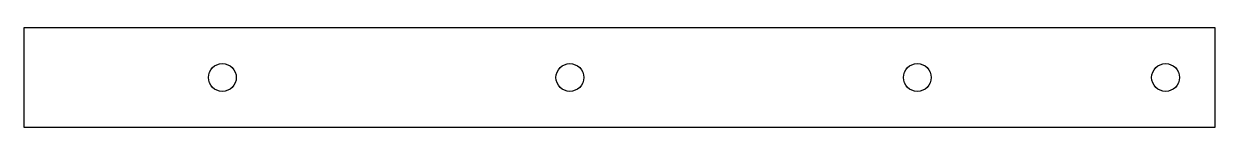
# Model space of a CAD drawing. Header units: inches. Extents: x 0 to 24, y 0 to 2.
import ezdxf

# ---------------------------------------------------------------- set-up
doc = ezdxf.new("R2010")
doc.units = ezdxf.units.IN
doc.header["$MEASUREMENT"] = 0
doc.layers.add('CUT', color=7, linetype='CONTINUOUS')

msp = doc.modelspace()

# ---------------------------------------------------------------- linework, layer by layer
at = {"layer": 'CUT'}
for p, q in [((24, 2), (0, 2)), ((0, 2), (0, 0)), ((24, 0), (24, 2)), ((0, 0), (24, 0))]:
    msp.add_line(p, q, dxfattribs=at)
for centre in [(4, 1), (11, 1), (18, 1), (23, 1)]:
    msp.add_circle(centre, 0.28, dxfattribs=at)

doc.saveas('drawing.dxf')
